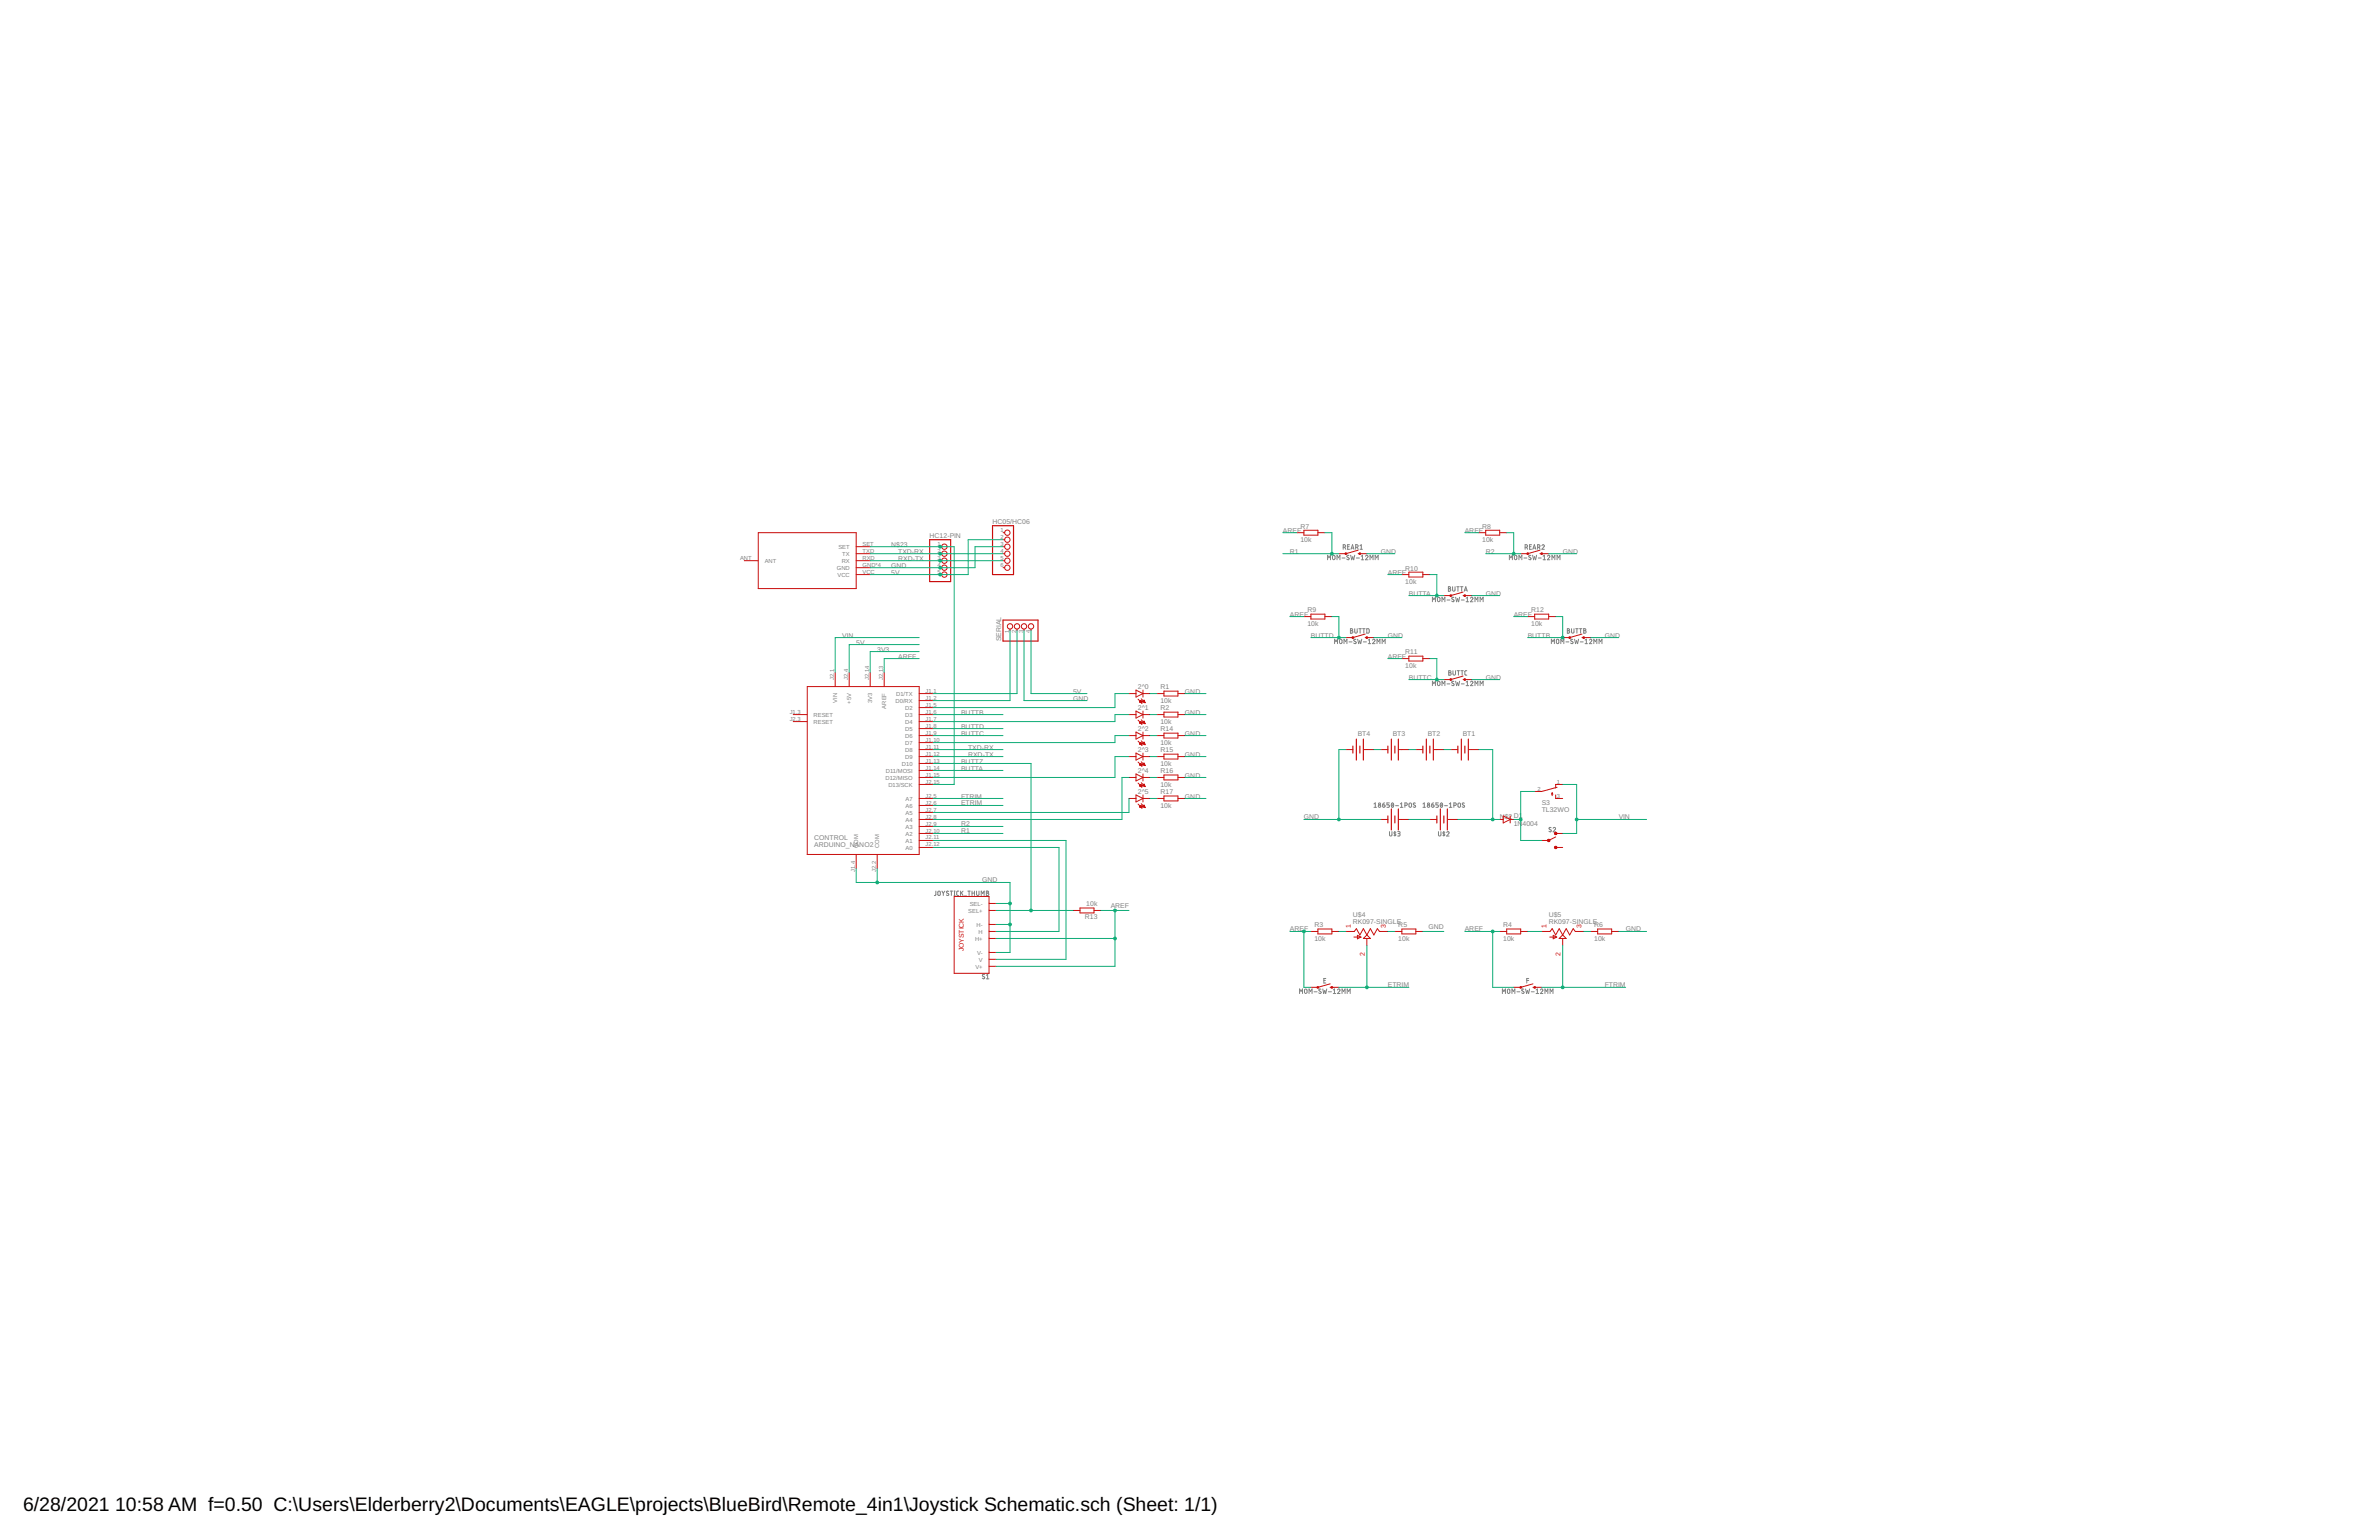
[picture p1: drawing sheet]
<svg xmlns="http://www.w3.org/2000/svg" width="432mm" height="279mm" viewBox="0 0 432 279" stroke-linecap="round" stroke-linejoin="round" font-family="sans-serif">
<defs><g id="words">
<g font-size="3.5">
<text x="4.2" y="274.2">6/28/2021</text>
<text x="20.9" y="274.2">10:58 AM f=0.50 C:\Users\Elderberry2\Documents\EAGLE\projects\BlueBird\Remote_4in1\Joystick Schematic.sch (Sheet: 1/1)</text>
</g>
<g font-size="1.2" fill="#808080">
<text x="180.2" y="95.1">HC05/HC06</text>
<text x="236" y="95.9">R7</text>
<text x="269" y="95.9">R8</text>
<text x="161.7" y="99.2">N$23</text>
<text x="163" y="100.4">TXD-RX</text>
<text x="163" y="101.7">RXD-TX</text>
<text x="168.7" y="97.6">HC12-PIN</text>
<text x="232.9" y="96.6">AREF</text>
<text x="234.1" y="100.4">R1</text>
<text x="236" y="98.3">10k</text>
<text x="250.6" y="100.4">GND</text>
<text x="265.9" y="96.6">AREF</text>
<text x="269" y="98.3">10k</text>
<text x="269.7" y="100.4">R2</text>
<text x="283.6" y="100.4">GND</text>
<text x="161.7" y="104.3">5V</text>
<text x="161.7" y="103">GND</text>
<text x="251.9" y="104.3">AREF</text>
<text x="255.1" y="105.9">10k</text>
<text x="255.1" y="103.5">R10</text>
<text x="234.1" y="111.9">AREF</text>
<text x="237.3" y="113.5">10k</text>
<text x="237.3" y="111.1">R9</text>
<text x="255.7" y="108.1">BUTTA</text>
<text x="269.7" y="108.1">GND</text>
<text x="274.8" y="111.9">AREF</text>
<text x="277.9" y="113.5">10k</text>
<text x="277.9" y="111.1">R12</text>
<text x="152.9" y="115.7">VIN</text>
<text x="155.4" y="116.9">5V</text>
<text x="159.2" y="118.2">3V3</text>
<text x="163" y="119.5">AREF</text>
<text x="181.7" y="116.3" transform="rotate(-90 181.7 116.3)">SERIAL</text>
<text x="237.9" y="115.7">BUTTD</text>
<text x="251.9" y="115.7">GND</text>
<text x="251.9" y="119.5">AREF</text>
<text x="255.1" y="118.7">R11</text>
<text x="277.3" y="115.7">BUTTB</text>
<text x="291.3" y="115.7">GND</text>
<text x="194.8" y="125.8">5V</text>
<text x="206.5" y="124.9">2^0</text>
<text x="210.6" y="125.1">R1</text>
<text x="215.1" y="125.8">GND</text>
<text x="255.1" y="121.1">10k</text>
<text x="255.7" y="123.3">BUTTC</text>
<text x="269.7" y="123.3">GND</text>
<text x="174.4" y="129.6">BUTTB</text>
<text x="194.8" y="127.1">GND</text>
<text x="206.5" y="128.8">2^1</text>
<text x="210.6" y="127.5">10k</text>
<text x="210.6" y="131.3">10k</text>
<text x="210.6" y="128.9">R2</text>
<text x="215.1" y="129.6">GND</text>
<text x="174.4" y="132.2">BUTTD</text>
<text x="174.4" y="133.4">BUTTC</text>
<text x="175.7" y="136">TXD-RX</text>
<text x="175.7" y="137.3">RXD-TX</text>
<text x="206.5" y="132.6">2^2</text>
<text x="206.5" y="136.4">2^3</text>
<text x="210.6" y="135.1">10k</text>
<text x="210.6" y="132.7">R14</text>
<text x="210.6" y="136.5">R15</text>
<text x="215.1" y="133.4">GND</text>
<text x="215.1" y="137.3">GND</text>
<text x="246.4" y="133.4">BT4</text>
<text x="252.8" y="133.4">BT3</text>
<text x="259.1" y="133.4">BT2</text>
<text x="265.5" y="133.4">BT1</text>
<text x="174.4" y="139.8">BUTTA</text>
<text x="174.4" y="138.5">BUTTZ</text>
<text x="206.5" y="140.2">2^4</text>
<text x="206.5" y="144">2^5</text>
<text x="210.6" y="138.9">10k</text>
<text x="210.6" y="142.7">10k</text>
<text x="210.6" y="140.3">R16</text>
<text x="215.1" y="141.1">GND</text>
<text x="174.4" y="149.9">R2</text>
<text x="174.4" y="146.1">ETRIM</text>
<text x="174.4" y="144.9">FTRIM</text>
<text x="210.6" y="146.5">10k</text>
<text x="210.6" y="144.1">R17</text>
<text x="215.1" y="144.9">GND</text>
<text x="236.7" y="148.7">GND</text>
<text x="272.2" y="148.7">N$2 D1</text>
<text x="274.8" y="149.8">1N</text>
<text x="276.4" y="149.8">4004</text>
<text x="279.8" y="147.4">TL32WO</text>
<text x="279.8" y="146.1">S3</text>
<text x="293.8" y="148.7">VIN</text>
<text x="147.8" y="153.8">ARDUINO_NANO2</text>
<text x="147.8" y="152.5">CONTROL</text>
<text x="174.4" y="151.2">R1</text>
<text x="178.3" y="160.1">GND</text>
<text x="196.9" y="166.8">R13</text>
<text x="197.2" y="164.4">10k</text>
<text x="201.6" y="164.8">AREF</text>
<text x="245.5" y="167.7">RK097-SINGLE</text>
<text x="245.5" y="166.4">U$4</text>
<text x="281.1" y="167.7">RK097-SINGLE</text>
<text x="281.1" y="166.4">U$5</text>
<text x="234.1" y="169">AREF</text>
<text x="238.6" y="170.6">10k</text>
<text x="238.6" y="168.2">R3</text>
<text x="253.8" y="170.6">10k</text>
<text x="253.8" y="168.2">R5</text>
<text x="259.3" y="168.6">GND</text>
<text x="265.9" y="169">AREF</text>
<text x="272.8" y="170.6">10k</text>
<text x="272.8" y="168.2">R4</text>
<text x="289.4" y="170.6">10k</text>
<text x="289.4" y="168.2">R6</text>
<text x="295.1" y="169">GND</text>
<text x="251.9" y="179.1">ETRIM</text>
<text x="291.3" y="179.1">FTRIM</text>
</g>
<g font-size="1.2" fill="#c90d0c">
<text x="175" y="172.6" transform="rotate(-90 175 172.6)">JOYSTICK</text>
<text x="245.2" y="168.4" transform="rotate(-90 245.2 168.4)">1</text>
<text x="247.7" y="173.5" transform="rotate(-90 247.7 173.5)">2</text>
<text x="251.5" y="168.4" transform="rotate(-90 251.5 168.4)">3</text>
<text x="280.7" y="168.4" transform="rotate(-90 280.7 168.4)">1</text>
<text x="283.3" y="173.5" transform="rotate(-90 283.3 173.5)">2</text>
<text x="287.1" y="168.4" transform="rotate(-90 287.1 168.4)">3</text>
</g>
<g font-size="1.1" fill="#808080">
<text x="134.3" y="101.5">ANT</text>
<text x="152.2" y="99.6">SET</text>
<text x="152.9" y="100.8">TX</text>
<text x="156.6" y="101.5">RXD</text>
<text x="156.6" y="100.3">TXD</text>
<text x="156.6" y="99">SET</text>
<text x="170.1" y="99">1</text>
<text x="170.1" y="100.3">2</text>
<text x="170.1" y="101.5">3</text>
<text x="181.6" y="96.5">1</text>
<text x="181.6" y="97.7">2</text>
<text x="181.6" y="99">3</text>
<text x="181.6" y="100.3">4</text>
<text x="181.6" y="101.5">5</text>
<text x="138.8" y="102.1">ANT</text>
<text x="151.9" y="103.4">GND</text>
<text x="152" y="104.6">VCC</text>
<text x="152.8" y="102.1">RX</text>
<text x="156.6" y="104.1">VCC</text>
<text x="156.6" y="102.8">GND*4</text>
<text x="170.1" y="102.8">4</text>
<text x="170.1" y="104.1">5</text>
<text x="181.6" y="102.8">6</text>
<text x="183.2" y="114.9" transform="rotate(-90 183.2 114.9)">1</text>
<text x="184.4" y="114.9" transform="rotate(-90 184.4 114.9)">2</text>
<text x="185.7" y="114.9" transform="rotate(-90 185.7 114.9)">3</text>
<text x="187" y="114.9" transform="rotate(-90 187 114.9)">4</text>
<text x="151.4" y="123.4" transform="rotate(-90 151.4 123.4)">J2.1</text>
<text x="154" y="123.4" transform="rotate(-90 154 123.4)">J2.4</text>
<text x="157.8" y="123.4" transform="rotate(-90 157.8 123.4)">J2.14</text>
<text x="160.3" y="123.4" transform="rotate(-90 160.3 123.4)">J2.13</text>
<text x="168" y="125.7">J1.1</text>
<text x="143.3" y="129.5">J1.3</text>
<text x="143.3" y="130.7">J2.3</text>
<text x="147.7" y="130">RESET</text>
<text x="147.7" y="131.3">RESET</text>
<text x="152" y="127.5" transform="rotate(-90 152 127.5)">VIN</text>
<text x="154.5" y="127.6" transform="rotate(-90 154.5 127.6)">+5V</text>
<text x="158.3" y="127.6" transform="rotate(-90 158.3 127.6)">3V3</text>
<text x="160.9" y="128.5" transform="rotate(-90 160.9 128.5)">AREF</text>
<text x="162.5" y="127.5">D0/RX</text>
<text x="162.7" y="126.2">D1/TX</text>
<text x="164.3" y="128.8">D2</text>
<text x="164.3" y="130">D3</text>
<text x="164.3" y="131.3">D4</text>
<text x="168" y="126.9">J1.2</text>
<text x="168" y="128.2">J1.5</text>
<text x="168" y="129.5">J1.6</text>
<text x="168" y="130.7">J1.7</text>
<text x="164.3" y="132.6">D5</text>
<text x="164.3" y="133.8">D6</text>
<text x="164.3" y="135.1">D7</text>
<text x="164.3" y="136.4">D8</text>
<text x="164.3" y="137.6">D9</text>
<text x="168" y="132">J1.8</text>
<text x="168" y="133.3">J1.9</text>
<text x="168" y="134.5">J1.10</text>
<text x="168" y="135.8">J1.11</text>
<text x="168" y="137.1">J1.12</text>
<text x="160.7" y="141.4">D12/MISO</text>
<text x="160.8" y="140.2">D11/MOSI</text>
<text x="161.3" y="142.7">D13/SCK</text>
<text x="163.7" y="138.9">D10</text>
<text x="168" y="138.3">J1.13</text>
<text x="168" y="139.6">J1.14</text>
<text x="168" y="140.9">J1.15</text>
<text x="168" y="142.2">J2.15</text>
<text x="279.1" y="143.4">2</text>
<text x="282.5" y="142.2">1</text>
<text x="164.4" y="145.3">A7</text>
<text x="164.4" y="146.5">A6</text>
<text x="164.4" y="147.8">A5</text>
<text x="164.4" y="149.1">A4</text>
<text x="168" y="144.7">J2.5</text>
<text x="168" y="146">J2.6</text>
<text x="168" y="147.2">J2.7</text>
<text x="168" y="148.5">J2.8</text>
<text x="168" y="149.8">J2.9</text>
<text x="282.5" y="144.7">3</text>
<text x="155.8" y="153.9" transform="rotate(-90 155.8 153.9)">COM</text>
<text x="159.6" y="153.9" transform="rotate(-90 159.6 153.9)">COM</text>
<text x="164.4" y="150.3">A3</text>
<text x="164.4" y="151.6">A2</text>
<text x="164.4" y="152.9">A1</text>
<text x="164.4" y="154.1">A0</text>
<text x="168" y="151">J2.10</text>
<text x="168" y="152.3">J2.11</text>
<text x="168" y="153.6">J2.12</text>
<text x="155.2" y="158.2" transform="rotate(-90 155.2 158.2)">J1.4</text>
<text x="159" y="158.2" transform="rotate(-90 159 158.2)">J2.2</text>
<text x="175.8" y="165.6">SEL+</text>
<text x="176" y="164.3">SEL-</text>
<text x="177" y="170.6">H+</text>
<text x="177.2" y="168.1">H-</text>
<text x="177.4" y="173.2">V-</text>
<text x="177.6" y="169.4">H</text>
<text x="177" y="175.7">V+</text>
<text x="177.7" y="174.4">V</text>
</g>
</g></defs>
<g fill="none" stroke="#808080" stroke-width=".18">
<path d="M243.8 99.3h.3l.1-.3-.4-.2v.9M244.1 99.3l.2 .4M244.6 99.2h.3M245 98.8h-.4v.9h.4M245.2 99.7l.3-.9 .2 .9M245.3 99.4h.4M246.1 99.3l.4-.1-.1-.3-.3-.1v.9M246.3 99.3l.2 .4M246.8 99.7h.5M246.8 99l.3-.2v.9M276.8 99.3l.4-.1v-.3l-.4-.1v.9M277.1 99.3l.2 .4"/>
<path d="M277.6 99.2h.3M278 98.8h-.4v.9h.4M278.2 99.7l.3-.9 .3 .9M278.3 99.4h.4M279.1 99.3h.2M279.3 99.3l.2-.1v-.2l-.4-.2v.9M279.4 99.3l.1 .4M279.9 99a.22 .22 0 0 1 .3-.2 .22 .22 0 0 1 0 .4l-.3 .5h.4M241 101.6v-.9l.2 .5 .3-.5v.9M241.9 100.9l.2-.2 .2 .3v.3l-.2 .3-.2-.3zM242.2 116.8v-.8l.3 .4 .3-.4v.8M242.7 101.6v-.9l.3 .5 .2-.5v.9"/>
<path d="M243.2 116.1l.2-.1 .1 .1 .1 .5-.1 .2-.3-.1zM243.6 101.2h.5M243.9 116.8v-.8l.3 .4 .3-.4v.8M244.8 100.8l-.2-.1-.1 .2 .4 .4v.2l-.2 .1-.3-.2M244.9 116.5h.5M245.1 114.1l.4 .1-.2 .2 .3 .3-.2 .2h-.3zM245.1 114.4h.2M245.2 100.7l.1 .9 .2-.6 .2 .6 .2-.9M245.9 114.1v.7l.2 .1 .2-.2v-.6M246.1 116h-.3l-.1 .1 .4 .4v.2l-.1 .1-.3-.1M246.2 101.2h.5M246.4 116l.2 .8 .2-.6 .2 .6 .2-.8"/>
<path d="M246.6 114.1h.5M246.9 114.1v.8M247.1 100.9l.2-.2v.9M247.1 101.6h.4M247.3 114.1h.5M247.5 116.5h.5M247.5 114.1v.8M247.8 100.9a.23 .23 0 0 1 .4-.2 .23 .23 0 0 1 0 .4l-.4 .5h.5M248.1 114.1l.4 .1-.1 .7h-.3zM248.3 116.8h.5M248.3 116.1l.3-.1v.8M248.7 101.6v-.9l.2 .5 .3-.5v.9"/>
<path d="M249.1 116.1a.23 .23 0 0 1 .3-.1 .23 .23 0 0 1 .1 .3l-.4 .5h.5M249.6 101.6v-.9l.3 .5 .2-.5v.9M249.9 116.8v-.8l.3 .4 .3-.4v.8M250.9 116.8v-.8l.2 .4 .3-.4v.8M260 109.2v-.8l.3 .4 .2-.4v.8M260.9 108.5l.2-.1 .3 .2v.3l-.3 .3-.2-.3zM261.7 109.2v-.8l.3 .4 .3-.4v.8M262.6 108.9h.6M262.9 106.4l.4 .1v.2l-.2 .1 .2 .2-.1 .2-.3 .1zM262.9 106.8h.2M263.7 106.4v.7l.2 .2 .2-.2v-.7M263.9 108.4h-.3l-.1 .1 .4 .4v.2l-.1 .1-.3-.1"/>
<path d="M264.2 108.4l.2 .8 .2-.6 .2 .6 .1-.8M264.4 106.4h.5M264.6 106.4v.9M265.1 106.4h.4M265.2 108.9h.6M265.3 106.4v.9M265.8 107.3l.2-.9 .3 .9M265.8 107.1h.4M266.1 108.5l.2-.1v.8M266.1 109.2h.5M266.9 108.5a.22 .22 0 0 1 .3-.2 .22 .22 0 0 1 .1 .4l-.4 .5h.5M267.7 109.2v-.8l.3 .4 .2-.4v.8"/>
<path d="M268.6 109.2v-.8l.3 .4 .3-.4v.8M274 101.6v-.9l.2 .5 .3-.5v.9M275 100.8h.2l.1 .2v.4l-.2 .2-.2-.3zM275.7 101.6v-.9l.2 .5 .3-.5v.9M276.6 101.2h.5M277.9 100.8l-.3-.1-.1 .2 .4 .4v.2l-.2 .1-.2-.2M278.2 100.7l.2 .9 .1-.6 .2 .6 .2-.9M279.2 101.2h.5M280.1 101.6h.4M280.1 100.9l.2-.2v.9M280.9 100.9a.22 .22 0 0 1 .3-.2 .22 .22 0 0 1 0 .4l-.3 .5h.4M281.6 116.8v-.8l.3 .4 .2-.4v.8"/>
<path d="M281.7 101.6v-.9l.2 .5 .3-.5v.9M282.5 116.1l.2-.1 .2 .1-.1 .7-.3-.1zM282.6 101.6v-.9l.3 .5 .2-.5v.9M283.3 116.8v-.8l.3 .4 .2-.4v.8M284.2 116.5h.6M284.5 114.1l.4 .1v.1l-.2 .1 .2 .3-.1 .2h-.3zM284.5 114.4h.2M285.2 114.1l.1 .7 .2 .1 .2-.1v-.7M285.5 116h-.3l-.1 .1 .4 .4v.2l-.2 .1-.2-.1M285.8 116l.2 .8 .2-.6 .1 .6 .2-.8M286 114.1h.4M286.2 114.1v.8"/>
<path d="M286.7 114.1h.4M286.8 116.5h.6M286.9 114.1v.8M287.4 114.1l.4 .1v.1l-.1 .1 .2 .1-.1 .4h-.4zM287.4 114.4h.3M287.7 116.1l.2-.1v.8M287.7 116.8h.4M288.5 116.1a.22 .22 0 0 1 .3-.1 .22 .22 0 0 1 .1 .3l-.4 .5h.4M289.3 116.8v-.8l.3 .4 .2-.4v.8M290.2 116.8v-.8l.3 .4 .3-.4v.8M260 124.4v-.8l.3 .4 .2-.4v.8M261 123.6h.2l.2 .2-.2 .6h-.2l-.1-.2z"/>
<path d="M261.7 124.4v-.8l.3 .4 .3-.4v.8M262.6 124.1h.6M263 121.7l.3 .1v.2h-.1l.2 .2-.1 .3h-.3zM263 122h.2M263.7 121.7v.6l.2 .2 .3-.2v-.6M263.9 123.7l-.3-.1-.1 .2 .4 .3v.2l-.1 .1-.3-.1M264.2 123.6l.2 .8 .2-.5 .2 .5 .1-.8M264.5 121.7h.4M264.7 121.7v.8M265.2 121.7h.4M265.2 124.1h.6M265.4 121.7v.8"/>
<path d="M266.1 123.8l.2-.2v.8M266.1 124.4h.5M266.2 121.7l-.3 .2v.5l.3 .1M266.9 123.8a.22 .22 0 0 1 .3-.2 .22 .22 0 0 1 .1 .4l-.4 .4h.5M267.7 124.4v-.8l.3 .4 .2-.4v.8M268.6 124.4v-.8l.3 .4 .3-.4v.8M249.4 145.9l.2-.2v.8M249.4 146.5h.4M251 146h.2a.23 .23 0 0 1 .2 .3 .23 .23 0 0 1-.2 .2 .23 .23 0 0 1-.2-.2zM251.3 145.7l-.2 .1-.1 .2M252.2 145.7h-.5v.3h.4l.1 .2-.1 .3h-.4M252.2 150.9v.7l.2 .1 .2-.1v-.7"/>
<path d="M252.6 145.7a.37 .37 0 0 1 .4 .4 .37 .37 0 0 1-.4 .4l-.1-.4zM252.9 145.9l-.3 .4M253.2 150.9v.8M253.3 146.2h.6M253.4 151l-.4 .1 .4 .4-.4 .1M253.7 150.9h.3l.1 .1-.1 .2h-.2M253.9 151.2l.2 .1v.3l-.4 .1M254.2 146.5h.4M254.2 145.9l.2-.2v.8M255 146.1h.3l.1-.3-.4-.1v.8M255.8 145.8l.2-.1 .2 .1v.5l-.1 .2-.3-.1zM256.9 145.7h-.3l-.1 .2 .4 .2v.3l-.1 .1-.3-.1"/>
<path d="M258.3 145.9l.2-.2v.8M258.3 146.5h.4M259.8 146h.3a.23 .23 0 0 1 .2 .3 .23 .23 0 0 1-.2 .2 .23 .23 0 0 1-.3-.2zM260.2 145.7l-.3 .1-.1 .2M261.1 145.7h-.5v.3h.4l.1 .2-.1 .3h-.4M261.1 150.9v.7l.2 .1 .2-.1v-.7M261.5 145.8v-.1a.37 .37 0 0 1 .4 .4 .37 .37 0 0 1-.4 .4l-.1-.3zM261.8 145.9l-.3 .4M262.1 150.9v.8M262.2 146.2h.5M262.3 151l-.4 .1 .4 .4-.4 .1M262.6 151a.22 .22 0 0 1 .3-.1 .22 .22 0 0 1 .1 .3l-.4 .5h.4"/>
<path d="M263.1 146.5h.4M263.1 145.9l.2-.2v.8M263.9 146.1h.3l.1-.3-.4-.1v.8M264.7 145.8l.2-.1 .1 .1 .1 .5-.1 .2-.3-.1zM265.8 145.7h-.3l-.1 .2 .3 .2 .1 .3-.1 .1-.3-.1M281.5 150.2l-.3-.1v.2l.4 .4v.1l-.2 .1-.3-.1M281.9 150.3a.22 .22 0 0 1 .3-.2 .22 .22 0 0 1 .1 .4l-.4 .4h.4M169.9 161.7l-.1 .7-.2 .1M170.2 161.8l.3-.1 .1 .1v.7l-.4-.1zM171 161.7l.2 .4M171.2 162.1v.4M171.5 161.7l-.3 .4"/>
<path d="M172.2 161.7h-.3l-.1 .1 .4 .4v.2l-.2 .1-.2-.1M172.5 161.7h.4M172.7 161.7v.8M173.2 162.5h.2M173.2 161.7h.2M173.2 161.7v.8M174 161.7l-.3 .1v.6l.3 .1M174.3 161.7v.8M174.5 162l.3 .5M174.8 161.7l-.5 .5M175 162.6h.4M175.7 161.7h.4"/>
<path d="M175.9 161.7v.8M176.4 161.7v.8M176.4 162h.5M176.9 161.7v.8M177.2 161.7v.5l.3 .3 .2-.1v-.7M178.1 162.5v-.8l.3 .4 .2-.4v.8M178.7 176.8h-.3l-.1 .2 .4 .3v.2l-.2 .1-.2-.1M179 161.7h.3l.2 .1-.2 .2 .2 .2-.1 .3h-.4zM179 162h.3M179 177l.3-.2v.8M179 177.6h.5M236.8 179.5l.2-.1 .2 .3v.3l-.2 .3-.2-.3z"/>
<path d="M238.5 179.9h.6M239.8 179.5h-.3l-.1 .1 .4 .4v.1l-.2 .2-.2-.2M240.1 179.4l.2 .9 .2-.6 .1 .6 .2-.9M240.3 177.9h.3M240.6 177.5h-.3v.9h.3M241.1 179.9h.6M242 179.6l.2-.2v.9M242.8 179.6a.23 .23 0 0 1 .3-.2 .23 .23 0 0 1 .1 .4l-.4 .5h.4M273.7 179.5h.2l.1 .2v.4l-.2 .2-.2-.3zM275.3 179.9h.6M276.6 179.5h-.3l-.1 .1 .4 .4v.1l-.1 .2-.3-.2M276.9 179.4l.2 .9 .2-.6 .2 .6 .1-.9"/>
<path d="M277.1 177.9h.4M277.5 177.5h-.4v.9M277.9 179.9h.6M278.8 179.6l.2-.2v.9M279.6 179.6a.22 .22 0 0 1 .3-.2 .22 .22 0 0 1 .1 .4l-.4 .5h.4M235.9 180.3v-.9l.3 .5 .2-.5v.9M237.6 180.3v-.9l.3 .5 .2-.5v.9M242 180.3h.4M243.6 180.3v-.9l.3 .5 .2-.5v.9M244.5 180.3v-.9l.3 .5 .3-.5v.9M272.7 180.3v-.9l.3 .5 .2-.5v.9M274.4 180.3v-.9l.3 .5 .3-.5v.9"/>
<path d="M278.8 180.3h.5M280.4 180.3v-.9l.3 .5 .2-.5v.9M281.3 180.3v-.9l.3 .5 .3-.5v.9"/>
<circle cx="250.4" cy="145.8" r=".18"/>
<circle cx="250.4" cy="146.3" r=".22"/>
<circle cx="259.3" cy="145.8" r=".18"/>
<circle cx="259.3" cy="146.3" r=".22"/>
</g>
<g fill="none" stroke="#c90d0c" stroke-width=".21">
<path d="M168.7 97.9h3.9v7.6h-3.9zM180.1 95.4h3.9v8.8h-3.9zM182.1 112.5h6.3v3.8h-6.3zM245.6 135.4v1.2M246.2 134.1v3.8M246.8 135.4v1.2M247.5 134.1v3.8M251.9 135.4v1.2M252.5 134.1v3.8M253.2 135.4v1.2M253.8 134.1v3.8M258.3 135.4v1.2"/>
<path d="M258.9 134.1v3.8M259.5 135.4v1.2M260.2 134.1v3.8M264.6 135.4v1.2M265.2 134.1v3.8M265.9 135.4v1.2M266.5 134.1v3.8M251.9 148v1.3M252.5 146.8v3.8M253.2 148v1.3M253.8 146.8v3.8M260.8 148v1.3"/>
<path d="M261.4 146.8v3.8M262.1 148v1.3M262.7 146.8v3.8"/>
</g>
<g fill="none" stroke="#c90d0c" stroke-width=".18">
<path d="M137.6 96.6h17.8v10.2h-17.8zM155.4 99.2h2.5M170.6 99.2h.3M182.1 99.2h.3M182.1 96.6h.3M182.1 97.9h.3M235.4 96.6h1.3M236.7 96.2h2.5v.9h-2.5zM239.2 96.6h1.3M246.5 99.8l-2.2 .7h-1.3M268.4 96.6h1.3M269.7 96.2h2.5v.9h-2.5z"/>
<path d="M272.2 96.6h1.3M279.5 99.8l-2.2 .7h-1.3M135.1 101.7h2.5M155.4 100.5h2.5M155.4 101.7h2.5M155.4 103h2.5M155.4 104.2h2.5M170.6 100.5h.3M170.6 101.7h.3M170.6 103h.3M170.6 104.2h.3M182.1 100.5h.3"/>
<path d="M182.1 101.7h.3M182.1 103h.3M183.3 114.1v.3M184.6 114.1v.3M185.9 114.1v.3M187.1 114.1v.3M236.7 111.9h1.2M237.9 111.4h2.6v.9h-2.6zM240.5 111.9h1.2M246.5 100.5h1.6M247.8 115l-2.2 .7h-1.3M247.8 115.7h1.6"/>
<path d="M254.4 104.2h1.3M254.4 119.5h1.3M255.7 103.8h2.6v.9h-2.6zM255.7 119h2.6v.9h-2.6zM258.3 104.2h1.2M258.3 119.5h1.2M265.6 107.4l-2.3 .7h-1.2M265.6 108.1h1.5M277.3 111.9h1.3M278.6 111.4h2.5v.9h-2.5zM279.5 100.5h1.6M281.1 111.9h1.3"/>
<path d="M287.1 115l-2.2 .7h-1.3M287.1 115.7h1.6M144 129.6h2.5M144 130.9h2.5M146.5 124.6h20.3v30.4h-20.3zM151.6 122v2.6M154.1 122v2.6M157.9 122v2.6M160.5 122v2.6M166.8 125.8h2.6M166.8 127.1h2.6M166.8 129.6h2.6"/>
<path d="M166.8 133.5h2.6M166.8 134.7h2.6M166.8 137.3h2.6M166.8 138.5h2.6M166.8 128.4h2.6M166.8 130.9h2.6M166.8 132.2h2.6M166.8 136h2.6M166.8 139.8h2.6M204.9 125.8h1.3M204.9 129.6h1.3M204.9 133.5h1.3"/>
<path d="M204.9 137.3h1.3M206.2 125.2l1.3 .6-1.3 .7zM206.2 129l1.3 .6-1.3 .7zM206.2 132.8l1.3 .7-1.3 .6zM206.2 136.6l1.3 .7-1.3 .6zM206.6 126.9l.7 .7M206.6 130.7l.7 .7M206.6 134.5l.7 .7M206.6 138.3l.7 .7M206.8 131.2l.3-.3 .2 .5zM206.8 135l.3-.3 .2 .5zM206.8 135h.4"/>
<path d="M206.8 127.3h.4M206.8 131.1h.4M206.8 138.8h.4M206.9 127.4h.3M206.9 134.9h.3M206.9 138.7h.3M206.9 131.2h.3M206.9 131.1h.3M206.9 127.3h.3M206.9 134.9h.2M206.9 131.1h.2M206.9 135h.3"/>
<path d="M206.9 127.2h.2M206.9 138.8h.3M206.9 138.7h.2M207 127.4h.2M207 131h.1M207 134.8h.1M207 127.2h.1M207 131.2h.2M207 138.6h.1M207 135.1h.2M207.1 130.9h.1M207.1 138.9h.1"/>
<path d="M207.1 127.1l-.3 .3 .5 .2M207.1 127.1l.2 .5M207.1 127.5h.1M207.1 127.1h-.1M207.1 138.5l.2 .5-.5-.2zM207.1 131.3h.1M207.1 126.8l.7 .7M207.1 130.6l.7 .7M207.1 134.4l.7 .7M207.1 138.2l.7 .7M207.2 127.5h.1M207.2 131.3h.1"/>
<path d="M207.2 135.1h.1M207.4 131.1l.2-.2 .2 .4zM207.4 138.7l.2-.2 .2 .4zM207.4 127.3h.4M207.4 131.1h.4M207.4 134.9h.4M207.4 138.7h.4M207.4 131.1h.3M207.5 125.2v1.3M207.5 129v1.3M207.5 132.8v1.3M207.5 136.6v1.3"/>
<path d="M207.5 125.8h1.2M207.5 127.2h.2M207.5 129.6h1.2M207.5 133.5h1.2M207.5 137.3h1.2M207.5 138.7h.3M207.5 138.7h.2M207.5 127.3h.3M207.5 131h.2M207.5 134.8h.2M207.5 138.6h.2M207.5 131.1h.3"/>
<path d="M207.5 127.1h.2M207.5 135h.3M207.6 130.9h.1M207.6 138.8h.2M207.6 127.4h.2M207.6 127.1h.1M207.6 138.5h.1M207.6 131.2h.2M207.6 134.7h.1M207.6 127l-.2 .3 .4 .2M207.6 127l.2 .5M207.6 135h.2"/>
<path d="M207.6 134.7l-.2 .2 .4 .2M207.6 134.7l.2 .4M207.7 138.8h.1M207.7 127.4h.1M207.7 131.2h.1M207.8 135.1h.1M207.8 138.9h.1M207.8 127.5h.1M207.8 131.3h.1M210 125.8h1.3M210 129.6h1.3M210 133.5h1.3"/>
<path d="M210 137.3h1.3M211.3 125.4h2.5v.9h-2.5zM211.3 129.2h2.5v.9h-2.5zM211.3 133h2.5v.9h-2.5zM211.3 136.8h2.5v.9h-2.5zM213.8 125.8h1.3M213.8 129.6h1.3M213.8 133.5h1.3M213.8 137.3h1.3M244.3 136h1.3M247.6 136h1.8M250.6 136h1.3"/>
<path d="M253.9 136h1.8M257 136h1.3M260.3 136h1.8M263.3 136h1.3M265.6 122.7l-2.3 .6h-1.2M265.6 123.3h1.5M266.6 136h1.8M155.4 155v2.6M159.2 155v2.6M166.8 141.1h2.6M166.8 142.3h2.6M166.8 144.9h2.6"/>
<path d="M166.8 146.1h2.6M166.8 147.4h2.6M166.8 148.7h2.6M166.8 149.9h2.6M166.8 151.2h2.6M166.8 152.5h2.6M166.8 153.8h2.6M204.9 141.1h1.3M204.9 144.9h1.3M206.2 140.4l1.3 .7-1.3 .6zM206.2 144.2l1.3 .7-1.3 .6zM206.6 142.1l.7 .7"/>
<path d="M206.6 145.9l.7 .7M206.8 142.6l.5 .2M206.8 146.4l.5 .2M206.8 142.6h.4M206.8 146.4h.4M206.9 142.6h.3M206.9 142.5h.3M206.9 146.3h.3M206.9 146.4h.3M206.9 142.5h.2M206.9 146.3h.2M207 142.6h.2"/>
<path d="M207 146.2h.1M207 142.4h.1M207 146.5h.2M207.1 146.2h.1M207.1 142.3l-.3 .3M207.1 142.3l.2 .5M207.1 142.7h.1M207.1 142.3v.1M207.1 146.1l-.3 .3M207.1 146.1l.2 .5M207.1 146.5h.1M207.1 142l.7 .7"/>
<path d="M207.1 145.8l.8 .7M207.2 142.7h.1M207.2 146.6h.1M207.4 142.5h.4M207.4 142.5l.4 .2M207.4 142.5l.2-.2 .2 .4M207.4 146.3h.4M207.4 142.5h.3M207.5 140.4v1.3M207.5 144.2v1.3M207.5 141.1h1.2M207.5 144.9h1.2"/>
<path d="M207.5 146.2h.2M207.5 142.6h.3M207.5 142.4h.2M207.5 146.4h.3M207.6 146.2h.1M207.6 142.3h.1M207.6 142.6h.2M207.6 146.1h.1M207.6 146.4h.2M207.6 146.1l.2 .4-.4-.2zM207.7 142.6h.1M207.7 146.5h.1"/>
<path d="M207.8 142.7h.1M210 141.1h1.3M210 144.9h1.3M211.3 140.6h2.5v.9h-2.5zM211.3 144.4h2.5v.9h-2.5zM213.8 141.1h1.3M213.8 144.9h1.3M250.6 148.7h1.3M253.9 148.7h1.8M259.5 148.7h1.3M262.8 148.7h1.8M272.2 148.7h.6"/>
<path d="M272.8 148l1.3 .7-1.3 .6zM274.1 148.7h.6M274.1 148v1.3M281.7 143.8l.2 .3M281.7 143.8l-.1 .3M281.7 143.8v.6M282.4 144.2v.7h1.2M282.4 151.2h1.2M282.4 151.8l-1.3 .7h-1.3M282.4 153.8h1.2M282.6 142.8l-2.8 .8h-1.2M283.6 142.3h-1.2v.7"/>
<path d="M173.2 162.6h6.3v14h-6.3zM179.5 175.3h1.3M179.5 174.1h1.3M179.5 172.8h1.3M179.5 170.3h1.3M179.5 169h1.3M179.5 167.7h1.3M179.5 165.2h1.3M179.5 163.9h1.3M194.8 165.2h1.2M196 164.7h2.6v.9h-2.6zM198.6 165.2h1.2"/>
<path d="M237.9 169h1.3M239.2 168.6h2.5v.8h-2.5zM241.4 178.5l-2.2 .6h-1.3M241.4 179.1h1.6M241.7 169h1.3M244.3 169h1.5l.4-.5 .6 1.1 .7-1.1 .6 1.1M245.7 170h1.3M246.4 169.7l.6 .3-.6 .3zM247.5 170.3l.6-.7 .6 .7zM248.1 170.3v1.2M251.9 169h-1.5l-.4-.5-.6 1.1-.7-1.1-.6 1.1M253.2 169h1.2"/>
<path d="M254.4 168.6h2.6v.8h-2.6zM257 169h1.3M272.2 169h1.3M273.5 168.6h2.5v.8h-2.5zM276 169h1.3M278.2 178.5l-2.2 .6h-1.3M278.2 179.1h1.6M279.8 169h1.5l.4-.5 .7 1.1 .6-1.1 .6 1.1M281.3 170h1.3M281.9 169.7l.7 .3-.7 .3zM283 170.3l.6-.7 .7 .7zM283.6 170.3v1.2"/>
<path d="M287.4 169h-1.5l-.4-.5-.6 1.1-.6-1.1-.7 1.1M288.7 169h1.3M290 168.6h2.5v.8h-2.5zM292.5 169h1.3"/>
<circle cx="171.4" cy="99.2" r=".49"/>
<circle cx="182.8" cy="97.9" r=".49"/>
<circle cx="182.8" cy="96.6" r=".49"/>
<circle cx="182.8" cy="99.2" r=".49"/>
<circle cx="171.4" cy="100.5" r=".49"/>
<circle cx="171.4" cy="103" r=".49"/>
<circle cx="171.4" cy="104.2" r=".49"/>
<circle cx="171.4" cy="101.7" r=".49"/>
<circle cx="182.8" cy="100.5" r=".49"/>
<circle cx="182.8" cy="103" r=".49"/>
<circle cx="182.8" cy="101.7" r=".49"/>
<circle cx="183.3" cy="113.6" r=".49"/>
<circle cx="184.6" cy="113.6" r=".49"/>
<circle cx="185.9" cy="113.6" r=".49"/>
<circle cx="187.1" cy="113.6" r=".49"/>
</g>
<g fill="#c90d0c" stroke="#c90d0c" stroke-width=".18">
<path d="M263.2 107.9h.2v.3h-.2z" fill-rule="evenodd"/>
<path d="M265.7 107.9h.3v.3h-.3z" fill-rule="evenodd"/>
<path d="M263.2 123.2h.2v.2h-.2z" fill-rule="evenodd"/>
<path d="M265.7 123.2h.3v.2h-.3z" fill-rule="evenodd"/>
<path d="M284.8 115.6h.2v.2h-.2z" fill-rule="evenodd"/>
<path d="M287.3 115.6h.3v.2h-.3z" fill-rule="evenodd"/>
<path d="M245.4 115.6h.3v.2h-.3z" fill-rule="evenodd"/>
<path d="M248 115.6h.2v.2h-.2z" fill-rule="evenodd"/>
<path d="M275.9 179h.2v.3h-.2z" fill-rule="evenodd"/>
<path d="M278.4 179h.3v.3h-.3z" fill-rule="evenodd"/>
<path d="M239.1 179h.2v.3h-.2z" fill-rule="evenodd"/>
<path d="M241.6 179h.3v.3h-.3z" fill-rule="evenodd"/>
<path d="M244.2 100.3h.2v.3h-.2z" fill-rule="evenodd"/>
<path d="M246.7 100.3h.2v.3h-.2z" fill-rule="evenodd"/>
<path d="M277.2 100.3h.2v.3h-.2z" fill-rule="evenodd"/>
<path d="M279.7 100.3h.3v.3h-.3z" fill-rule="evenodd"/>
<path d="M282.2 151.1l.2-.1 .2 .4h-.4l-.1-.2 .2-.1 .2 .1-.2 .1-.2-.1z" fill-rule="evenodd"/>
<path d="M282.2 153.6l.2-.1 .2 .4-.3 .1-.2-.2 .4-.1v.1l-.2 .1-.2-.1z" fill-rule="evenodd"/>
<path d="M280.9 152.4l.3-.1 .1 .3-.3 .1-.1-.2 .2-.1 .1 .1-.1 .1-.2-.1z" fill-rule="evenodd"/>
</g>
<g fill="none" stroke="#0dab76" stroke-width=".18">
<path d="M157.9 99.2h15.3v43.1h-3.8M182.1 97.9h-6.4v6.3h-17.8M182.1 99.2h-5.1v3.8h-19.1M232.9 96.6h2.5M240.5 96.6h1.2v3.9M265.9 96.6h2.5M273.5 96.6h1.2v3.9M157.9 100.5h24.2M157.9 101.7h24.2M166.8 115.7h-15.2v6.3M166.8 119.5h-6.3v2.5M166.8 118.2h-8.9v3.8"/>
<path d="M166.8 116.9h-12.7v5.1M183.3 114.4v12.7h-13.9M184.6 114.4v11.4h-15.2M185.9 114.4v12.7h11.4M187.1 114.4v11.4h10.2M232.9 100.5h10.1M234.1 111.9h2.6M237.9 115.7h6.4M241.7 111.9h1.3v3.8M248.1 100.5h5.1M249.4 115.7h5M251.9 119.5h2.5"/>
<path d="M251.9 104.2h2.5M255.7 108.1h6.4M259.5 119.5h1.3v3.8M259.5 104.2h1.3v3.9M267.1 108.1h5.1M269.7 100.5h6.3M274.7 111.9h2.6M281.1 100.5h5.1M282.4 111.9h1.2v3.8h-6.3M288.7 115.7h5.1M169.4 129.6h12.7M169.4 132.2h12.7"/>
<path d="M169.4 133.5h12.7M169.4 137.3h12.7M169.4 139.8h12.7M169.4 138.5h17.7v26.7M169.4 136h12.7M204.9 125.8h-2.5v2.6h-33M204.9 129.6h-2.5v1.3h-33M204.9 133.5h-2.5v1.2h-33M204.9 137.3h-2.5v3.8h-33M208.7 125.8h1.3M208.7 129.6h1.3M208.7 133.5h1.3"/>
<path d="M208.7 137.3h1.3M215.1 125.8h3.8M215.1 129.6h3.8M215.1 133.5h3.8M215.1 137.3h3.8M244.3 136h-1.3v12.7M249.4 136h1.2M255.7 123.3h6.4M255.7 136h1.3M262.1 136h1.2M267.1 123.3h5.1M268.4 136h2.5v12.7"/>
<path d="M155.4 157.6v2.5h27.9v12.7h-2.5M159.2 157.6v2.5M169.4 153.8h22.8v15.2h-11.4M169.4 152.5h24.1v21.6h-12.7M169.4 151.2h12.7M169.4 149.9h12.7M169.4 146.1h12.7M169.4 144.9h12.7M204.9 141.1h-1.3v7.6h-34.2M204.9 144.9v2.5h-35.5M208.7 144.9h1.3M208.7 141.1h1.3"/>
<path d="M215.1 144.9h3.8M215.1 141.1h3.8M236.7 148.7h13.9M255.7 148.7h3.8M264.6 148.7h7.6M274.7 148.7h1.3M278.6 143.6h-2.6v8.9h3.8M283.6 142.3h2.6v8.9h-2.6M286.2 148.7h12.7M180.8 167.7h2.5M180.8 163.9h2.5M180.8 165.2h14"/>
<path d="M180.8 170.3h21.6M199.8 165.2h5.1M202.4 165.2v10.1h-21.6M234.1 169h3.8M236.7 169v10.1h1.2M243 169h1.3M243 179.1h12.7M248.1 171.5v7.6M251.9 169h1.3M258.3 169h3.8M265.9 169h6.3M270.9 169v10.1h3.8"/>
<path d="M277.3 169h2.5M279.8 179.1h15.3M283.6 171.5v7.6M287.4 169h1.3M293.8 169h5.1"/>
</g>
<g fill="#0dab76" stroke="#0dab76" stroke-width=".18">
<circle cx="241.7" cy="100.5" r=".25"/>
<circle cx="274.7" cy="100.5" r=".25"/>
<circle cx="248.1" cy="179.1" r=".25"/>
<circle cx="283.6" cy="179.1" r=".25"/>
<circle cx="283.6" cy="115.7" r=".25"/>
<circle cx="243" cy="115.7" r=".25"/>
<circle cx="260.8" cy="123.3" r=".25"/>
<circle cx="260.8" cy="108.1" r=".25"/>
<circle cx="170.6" cy="104.2" r=".25"/>
<circle cx="183.3" cy="163.9" r=".25"/>
<circle cx="183.3" cy="167.7" r=".25"/>
<circle cx="159.2" cy="160.1" r=".25"/>
<circle cx="170.6" cy="103" r=".25"/>
<circle cx="243" cy="148.7" r=".25"/>
<circle cx="286.2" cy="148.7" r=".25"/>
<circle cx="170.6" cy="100.5" r=".25"/>
<circle cx="170.6" cy="101.7" r=".25"/>
<circle cx="170.6" cy="99.2" r=".25"/>
<circle cx="270.9" cy="148.7" r=".25"/>
<circle cx="187.1" cy="165.2" r=".25"/>
<circle cx="276" cy="148.7" r=".25"/>
<circle cx="270.9" cy="169" r=".25"/>
<circle cx="236.7" cy="169" r=".25"/>
<circle cx="202.4" cy="165.2" r=".25"/>
<circle cx="202.4" cy="170.3" r=".25"/>
</g>
<use href="#words"/>
</svg>
